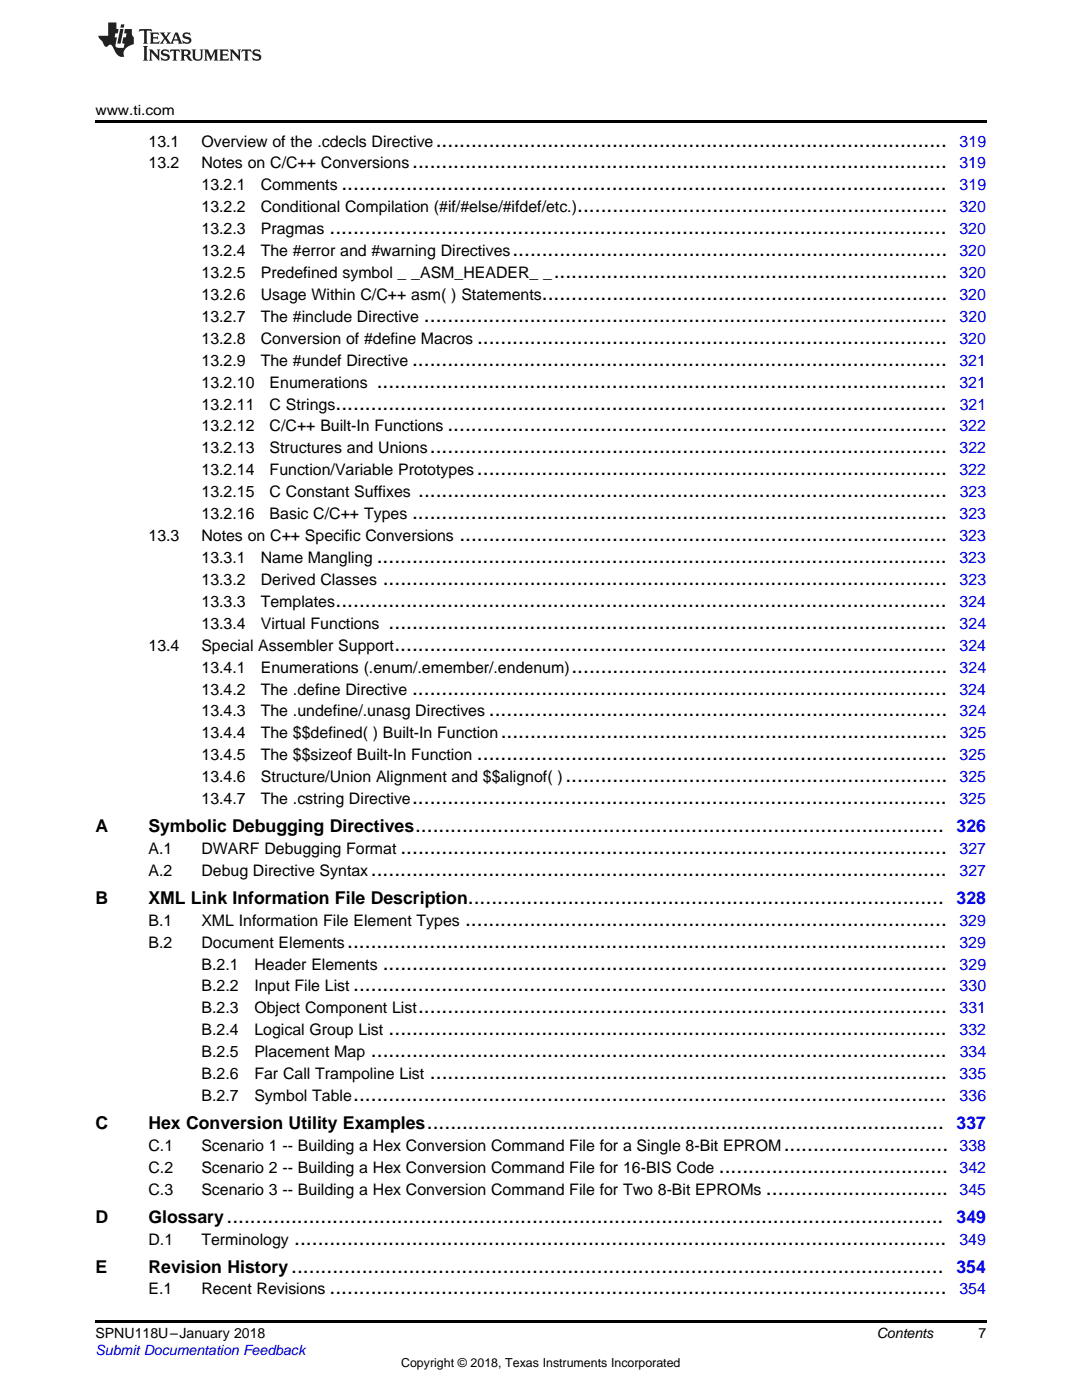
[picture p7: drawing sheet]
<svg xmlns="http://www.w3.org/2000/svg" width="216mm" height="279mm" viewBox="0 0 216 279" stroke-linecap="round" stroke-linejoin="round" font-family="sans-serif">
<defs><g id="words">
<g font-size="4.2">
<text x="87" y="29.2">.......................................................................................</text>
<text x="82.2" y="33.6">...........................................................................................</text>
<text x="68.1" y="38">.......................................................................................................</text>
<text x="65.8" y="46.7">.........................................................................................................</text>
<text x="115.2" y="42.4">...............................................................</text>
<text x="102.2" y="51.1">..........................................................................</text>
<text x="108.1" y="59.9">.....................................................................</text>
<text x="110.5" y="55.5">...................................................................</text>
<text x="84.6" y="64.2">.........................................................................................</text>
<text x="95.2" y="68.6">................................................................................</text>
<text x="75.2" y="77.4">.................................................................................................</text>
<text x="82.2" y="73">...........................................................................................</text>
<text x="67" y="81.7">........................................................................................................</text>
<text x="89.3" y="86.1">.....................................................................................</text>
<text x="85.8" y="90.5">........................................................................................</text>
<text x="95.2" y="94.9">................................................................................</text>
<text x="83.4" y="99.2">..........................................................................................</text>
<text x="82.2" y="103.6">...........................................................................................</text>
<text x="91.7" y="108">...................................................................................</text>
<text x="75.2" y="112.4">.................................................................................................</text>
<text x="76.4" y="116.7">................................................................................................</text>
<text x="67" y="121.1">........................................................................................................</text>
<text x="77.5" y="125.5">...............................................................................................</text>
<text x="78.7" y="129.9">..............................................................................................</text>
<text x="114" y="134.2">................................................................</text>
<text x="82.2" y="138.6">...........................................................................................</text>
<text x="97.5" y="143">..............................................................................</text>
<text x="99.9" y="147.4">............................................................................</text>
<text x="95.2" y="151.7">................................................................................</text>
<text x="82.2" y="160.5">...........................................................................................</text>
<text x="112.8" y="156.1">.................................................................</text>
<text x="82.8" y="166.1">..........................................................................................</text>
<text x="79.9" y="170.4">.............................................................................................</text>
<text x="74" y="174.8">..................................................................................................</text>
<text x="92.8" y="184.7">..................................................................................</text>
<text x="93.4" y="180.4">.................................................................................</text>
<text x="69.3" y="189.1">......................................................................................................</text>
<text x="70.5" y="197.9">.....................................................................................................</text>
<text x="76.4" y="193.5">................................................................................................</text>
<text x="83.4" y="202.2">..........................................................................................</text>
<text x="77.5" y="206.6">...............................................................................................</text>
<text x="74" y="211">..................................................................................................</text>
<text x="85.8" y="215.4">........................................................................................</text>
<text x="70.5" y="219.7">.....................................................................................................</text>
<text x="85.2" y="225.3">........................................................................................</text>
<text x="156.4" y="229.7">............................</text>
<text x="143.4" y="234.1">.......................................</text>
<text x="152.8" y="238.4">...............................</text>
<text x="45.2" y="244">..........................................................................................................................</text>
<text x="58.7" y="248.4">...............................................................................................................</text>
<text x="58.1" y="254">...............................................................................................................</text>
<text x="65.8" y="258.3">.........................................................................................................</text>
</g>
<g font-size="3.5">
<text x="19" y="166.1">A</text>
<text x="29.6" y="166.1">Symbolic Debugging Directives</text>
<text x="19" y="180.4">B</text>
<text x="29.6" y="180.4">XML Link Information File Description</text>
<text x="19" y="225.3">C</text>
<text x="29.6" y="225.3">Hex Conversion Utility Examples</text>
<text x="19" y="244">D</text>
<text x="29.6" y="244">Glossary</text>
<text x="19" y="254">E</text>
<text x="29.6" y="254">Revision History</text>
</g>
<g font-size="3.5" fill="#00f">
<text x="190.9" y="166.1">326</text>
<text x="190.9" y="180.4">328</text>
<text x="190.9" y="225.3">337</text>
<text x="190.9" y="244">349</text>
<text x="190.9" y="254">354</text>
</g>
<g font-size="3.2">
<text x="29.6" y="29.2">13.1</text>
<text x="40.2" y="29.2">Overview of the .cdecls Directive</text>
<text x="29.6" y="33.6">13.2</text>
<text x="40.2" y="33.6">Notes on C/C++ Conversions</text>
<text x="40.2" y="38">13.2.1</text>
<text x="52" y="38">Comments</text>
<text x="40.2" y="42.4">13.2.2</text>
<text x="40.2" y="46.7">13.2.3</text>
<text x="52" y="42.4">Conditional Compilation (#if/#else/#ifdef/etc.)</text>
<text x="52" y="46.7">Pragmas</text>
<text x="40.2" y="51.1">13.2.4</text>
<text x="52" y="51.1">The #error and #warning Directives</text>
<text x="40.2" y="55.5">13.2.5</text>
<text x="40.2" y="59.9">13.2.6</text>
<text x="52" y="55.5">Predefined symbol _ _ASM_HEADER_ _</text>
<text x="52" y="59.9">Usage Within C/C++ asm( ) Statements</text>
<text x="40.2" y="64.2">13.2.7</text>
<text x="52" y="64.2">The #include Directive</text>
<text x="40.2" y="68.6">13.2.8</text>
<text x="52" y="68.6">Conversion of #define Macros</text>
<text x="40.2" y="73">13.2.9</text>
<text x="40.2" y="77.4">13.2.10</text>
<text x="52" y="73">The #undef Directive</text>
<text x="53.8" y="77.4">Enumerations</text>
<text x="40.2" y="81.7">13.2.11</text>
<text x="53.8" y="81.7">C Strings</text>
<text x="40.2" y="86.1">13.2.12</text>
<text x="53.8" y="86.1">C/C++ Built-In Functions</text>
<text x="40.2" y="90.5">13.2.13</text>
<text x="40.2" y="94.9">13.2.14</text>
<text x="53.8" y="90.5">Structures and Unions</text>
<text x="53.8" y="94.9">Function/Variable Prototypes</text>
<text x="40.2" y="99.2">13.2.15</text>
<text x="53.8" y="99.2">C Constant Suffixes</text>
<text x="29.6" y="108">13.3</text>
<text x="40.2" y="108">Notes on C++ Specific Conversions</text>
<text x="40.2" y="103.6">13.2.16</text>
<text x="53.8" y="103.6">Basic C/C++ Types</text>
<text x="40.2" y="112.4">13.3.1</text>
<text x="52" y="112.4">Name Mangling</text>
<text x="40.2" y="116.7">13.3.2</text>
<text x="52" y="116.7">Derived Classes</text>
<text x="40.2" y="121.1">13.3.3</text>
<text x="40.2" y="125.5">13.3.4</text>
<text x="52" y="121.1">Templates</text>
<text x="52" y="125.5">Virtual Functions</text>
<text x="29.6" y="129.9">13.4</text>
<text x="40.2" y="129.9">Special Assembler Support</text>
<text x="40.2" y="134.2">13.4.1</text>
<text x="52" y="134.2">Enumerations (.enum/.emember/.endenum)</text>
<text x="40.2" y="138.6">13.4.2</text>
<text x="40.2" y="143">13.4.3</text>
<text x="52" y="138.6">The .define Directive</text>
<text x="52" y="143">The .undefine/.unasg Directives</text>
<text x="40.2" y="147.4">13.4.4</text>
<text x="52" y="147.4">The $$defined( ) Built-In Function</text>
<text x="40.2" y="151.7">13.4.5</text>
<text x="52" y="151.7">The $$sizeof Built-In Function</text>
<text x="40.2" y="156.1">13.4.6</text>
<text x="40.2" y="160.5">13.4.7</text>
<text x="52" y="156.1">Structure/Union Alignment and $$alignof( )</text>
<text x="52" y="160.5">The .cstring Directive</text>
<text x="29.6" y="170.4">A.1</text>
<text x="40.2" y="170.4">DWARF Debugging Format</text>
<text x="29.6" y="174.8">A.2</text>
<text x="40.2" y="174.8">Debug Directive Syntax</text>
<text x="29.6" y="184.7">B.1</text>
<text x="40.2" y="184.7">XML Information File Element Types</text>
<text x="29.6" y="189.1">B.2</text>
<text x="40.2" y="189.1">Document Elements</text>
<text x="40.2" y="193.5">B.2.1</text>
<text x="40.2" y="197.9">B.2.2</text>
<text x="50.8" y="193.5">Header Elements</text>
<text x="50.8" y="197.9">Input File List</text>
<text x="40.2" y="202.2">B.2.3</text>
<text x="50.8" y="202.2">Object Component List</text>
<text x="40.2" y="206.6">B.2.4</text>
<text x="50.8" y="206.6">Logical Group List</text>
<text x="40.2" y="211">B.2.5</text>
<text x="40.2" y="215.4">B.2.6</text>
<text x="50.8" y="211">Placement Map</text>
<text x="50.8" y="215.4">Far Call Trampoline List</text>
<text x="40.2" y="219.7">B.2.7</text>
<text x="50.8" y="219.7">Symbol Table</text>
<text x="29.6" y="229.7">C.1</text>
<text x="40.2" y="229.7">Scenario 1 -- Building a Hex Conversion Command File for a Single 8-Bit EPROM</text>
<text x="29.6" y="234.1">C.2</text>
<text x="29.6" y="238.4">C.3</text>
<text x="40.2" y="234.1">Scenario 2 -- Building a Hex Conversion Command File for 16-BIS Code</text>
<text x="40.2" y="238.4">Scenario 3 -- Building a Hex Conversion Command File for Two 8-Bit EPROMs</text>
<text x="29.6" y="248.4">D.1</text>
<text x="40.2" y="248.4">Terminology</text>
<text x="29.6" y="258.3">E.1</text>
<text x="40.2" y="258.3">Recent Revisions</text>
</g>
<g font-size="3.2" fill="#00f">
<text x="191.5" y="29.2">319</text>
<text x="191.5" y="33.6">319</text>
<text x="191.5" y="38">319</text>
<text x="191.4" y="42.4">320</text>
<text x="191.5" y="46.7">320</text>
<text x="191.4" y="51.1">320</text>
<text x="191.5" y="59.9">320</text>
<text x="191.5" y="55.5">320</text>
<text x="191.5" y="64.2">320</text>
<text x="191.5" y="68.6">320</text>
<text x="191.5" y="77.4">321</text>
<text x="191.5" y="73">321</text>
<text x="191.5" y="81.7">321</text>
<text x="191.5" y="86.1">322</text>
<text x="191.5" y="94.9">322</text>
<text x="191.5" y="90.5">322</text>
<text x="191.5" y="99.2">323</text>
<text x="191.5" y="108">323</text>
<text x="191.5" y="103.6">323</text>
<text x="191.4" y="112.4">323</text>
<text x="191.5" y="116.7">323</text>
<text x="191.5" y="121.1">324</text>
<text x="191.5" y="125.5">324</text>
<text x="191.5" y="129.9">324</text>
<text x="191.5" y="134.2">324</text>
<text x="191.5" y="138.6">324</text>
<text x="191.5" y="143">324</text>
<text x="191.5" y="147.4">325</text>
<text x="191.5" y="151.7">325</text>
<text x="191.5" y="160.5">325</text>
<text x="191.5" y="156.1">325</text>
<text x="191.5" y="170.4">327</text>
<text x="191.5" y="174.8">327</text>
<text x="191.4" y="184.7">329</text>
<text x="191.4" y="189.1">329</text>
<text x="191.5" y="193.5">329</text>
<text x="191.5" y="197.9">330</text>
<text x="191.5" y="202.2">331</text>
<text x="191.5" y="206.6">332</text>
<text x="191.5" y="215.4">335</text>
<text x="191.5" y="211">334</text>
<text x="191.5" y="219.7">336</text>
<text x="191.5" y="229.7">338</text>
<text x="191.5" y="234.1">342</text>
<text x="191.5" y="238.4">345</text>
<text x="191.5" y="248.4">349</text>
<text x="191.5" y="258.3">354</text>
</g>
<g font-size="2.8">
<text x="19" y="23">www.ti.com</text>
<text x="19" y="267.1">SPNU118U–January 2018</text>
<text x="174.9" y="267.1">Contents</text>
<text x="195.3" y="267">7</text>
</g>
<text font-size="2.8" fill="#00f" x="19" y="270.4">Submit Documentation Feedback</text>
<text font-size="2.5" x="80" y="272.7">Copyright © 2018, Texas Instruments Incorporated</text>
</g></defs>
<path d="M19 24h177.8v.6h-177.8zM19 263.5h177.8v.6h-177.8z" fill="#000"/>
<g fill="#231f20">
<path d="M27.8 5.8l-.1 .6 .5-.3h.5l.1 .2v2.1l-.3 .3h1l-.2-.3v-2.1v-.2h.6l.4 .3-.1-.6zM29.9 6.5l.2 .4v1.5l-.2 .3h1.8l.1-.5a1.04 1.04 0 0 1-1.2 .1v-.6h.5l.4 .2v-.7l-.4 .2h-.5v-.6h.8l.3 .2-.1-.5zM31.9 6.5l.9 1.1-1 1.1h.9l-.2-.2 .4-.7 .5 .7-.2 .2h1.5l-.2-.2 .1-.4h.9l.2 .4-.2 .2h.9l-.2-.3-.7-1.9h-.5l-.9 2.1-.8-1.1 .8-1h-.8l.2 .3-.4 .5-.4-.6 .2-.2zM35.1 6.9l.4 .9h-.8zM36.6 6.6a.63 .63 0 0 0-.2 .7 .63 .63 0 0 0 .6 .4l.6 .2 .2 .2a.75 .75 0 0 1-.8 .4 .75 .75 0 0 1-.6-.5l.1 .7 .2-.1a1.11 1.11 0 0 0 1.5-.5 1.13 1.13 0 0 0-1.3-.9v-.3a1.04 1.04 0 0 1 1.1 .2l-.1-.6-.2 .1-.5-.1zM28.5 9.2l.3 .3v2.2l-.3 .4h1l-.2-.4v-2.2l.2-.3zM29.7 9.9l.2 .3v1.5l-.2 .4h.7l-.2-.4v-1.3l1.6 1.7v-1.9l.2-.3h-.7l.2 .3v.9l-1.1-1.2zM32.3 10a.62 .62 0 0 0-.2 .7 .62 .62 0 0 0 .6 .4l.6 .2 .2 .2a.76 .76 0 0 1-.8 .4 .76 .76 0 0 1-.6-.5l.1 .7 .2-.1a1.11 1.11 0 0 0 1.5-.6 1.13 1.13 0 0 0-1.3-.8v-.3a1.04 1.04 0 0 1 1.1 .1l-.1-.5-.2 .1-.5-.2zM34 9.9l-.1 .6a.61 .61 0 0 1 .7-.3l.1 1.5-.3 .4h1l-.3-.4 .1-1.5a.63 .63 0 0 1 .7 .3l-.1-.6zM36 9.9l.2 .3v1.5l-.2 .4h.9l-.2-.2v-.7l.6 .2a.76 .76 0 0 0 1.1 .6l-1-.9a.58 .58 0 0 0 .6-.6 .58 .58 0 0 0-.5-.6zM36.7 10.2l.1-.1a.45 .45 0 0 1 .6 .1 .45 .45 0 0 1 .1 .5l-.8 .2zM38.2 9.9l.2 .2a2.17 2.17 0 0 0 .4 1.9 .99 .99 0 0 0 1.6-.7v-1.1l.2-.3h-.7l.1 .2a1.92 1.92 0 0 1-.1 1.7 .6 .6 0 0 1-1-.5v-1.1l.2-.3zM40.7 9.9l.2 .3v1.5l-.2 .4h.7l-.2-.4v-1.4l.8 1.8 .9-1.8v1.4l-.2 .4h.9l-.3-.4v-1.5l.3-.3h-.8l-.6 1.4-.7-1.4zM43.7 9.9l.3 .3v1.5l-.3 .4h1.9l.1-.6a1.04 1.04 0 0 1-1.3 .2v-.6h.6l.4 .1v-.6l-.4 .2h-.6l.1-.6h.7l.4 .2-.1-.5zM45.8 9.9l.2 .3v1.5l-.2 .4h.8l-.3-.4v-1.3l1.6 1.7v-1.9l.2-.3h-.7l.2 .3v.9l-1.1-1.2zM48.3 9.9l-.1 .6a.61 .61 0 0 1 .7-.3v1.5l-.2 .4h.9l-.2-.4v-1.5a.63 .63 0 0 1 .8 .3l-.1-.6zM50.6 10a.62 .62 0 0 0-.2 .7 .62 .62 0 0 0 .6 .4l.6 .2 .1 .2a.76 .76 0 0 1-.7 .4 .76 .76 0 0 1-.6-.5l.1 .7 .1-.1a1.11 1.11 0 0 0 1.5-.6 1.13 1.13 0 0 0-1.2-.8l-.1-.3a1.04 1.04 0 0 1 1.2 .1l-.2-.5-.1 .1-.5-.2z"/>
<path d="M21.6 4.5v2.6h-2l.1 .4 .8 .9a.91 .91 0 0 0 .9 .9 .56 .56 0 0 1 .5-.4 .56 .56 0 0 1 .5 .3l.4 .8a1.53 1.53 0 0 0 2 1.3 1.54 1.54 0 0 1 1-2.1l.9-.4-.1-1.4a1.52 1.52 0 0 1-.3-1.6h-1.4l-.1 .9h.5l-.2 .8h-.5l-.2 .9v.2l.4 .1-.1 .9a1.93 1.93 0 0 1-1.6-.3l.2-1.8h-.4l.1-.8h.5l.2-.9h-.5v-1.3zM24 5.8l-.6 2.9h.7l.5-2.9zM24.2 4.9l-.2 .6h.7l.1-.6z"/>
</g>
<use href="#words"/>
</svg>
